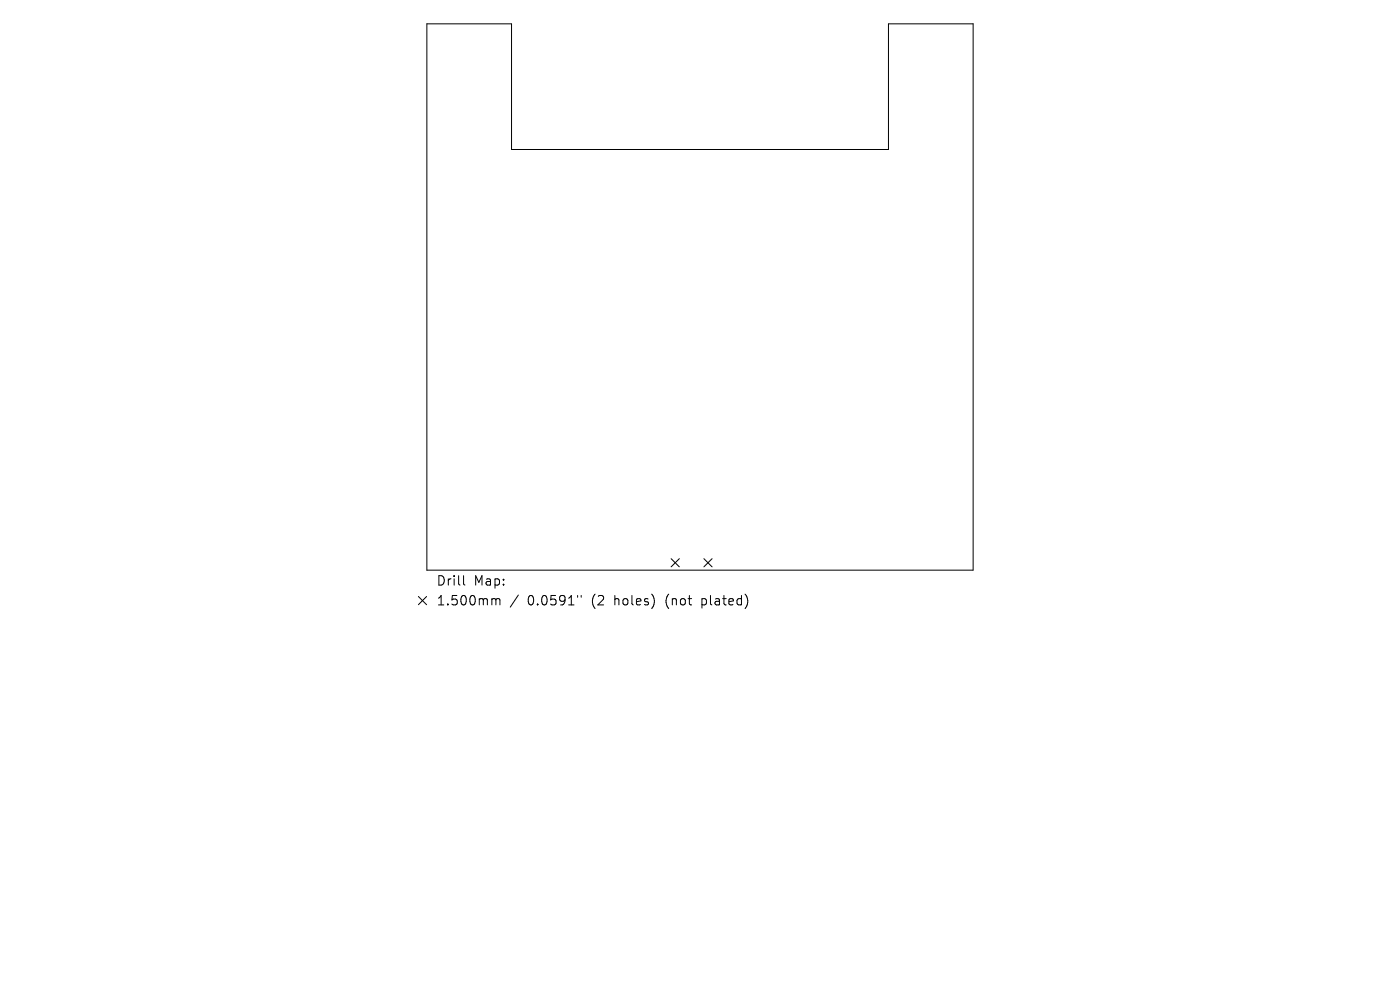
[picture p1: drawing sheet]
<svg xmlns="http://www.w3.org/2000/svg" width="297mm" height="210mm" viewBox="0 0 297 210" stroke-linecap="round" stroke-linejoin="round" font-family="sans-serif">
<defs><g id="words">
<g font-size="2.8">
<text x="92.5" y="124.5">Drill</text>
<text x="100.5" y="124.5">Map:</text>
<text x="92.5" y="128.7">1.500mm</text>
<text x="111.9" y="128.7">0.0591&quot;</text>
<text x="125.7" y="128.7">(2</text>
<text x="130.6" y="128.7">holes)</text>
<text x="141.7" y="128.7">(not</text>
<text x="149.5" y="128.7">plated)</text>
</g>
</g></defs>
<g fill="none" stroke="#000" stroke-width=".21">
<path d="M90.6 5.1h17.9v26.6h80v-26.6h17.9v115.8h-115.8zM142.4 118.5l1.7 1.7M144.1 118.5l-1.7 1.7M149.3 118.5l1.8 1.7M151.1 118.5l-1.8 1.7M88.8 126.5l1.7 1.8M90.5 126.5l-1.7 1.8M98.3 122.1v1.7l.3 .3M104.6 127l.5 .1 .1 .2M105.2 127.3l.3-.3 .5 .1 .1 1.2M105.2 127.3v1M110 126.2l-1.8 2.6"/>
<path d="M122.5 126.3v.4M123.3 126.3v.4"/>
</g>
<use href="#words"/>
</svg>
